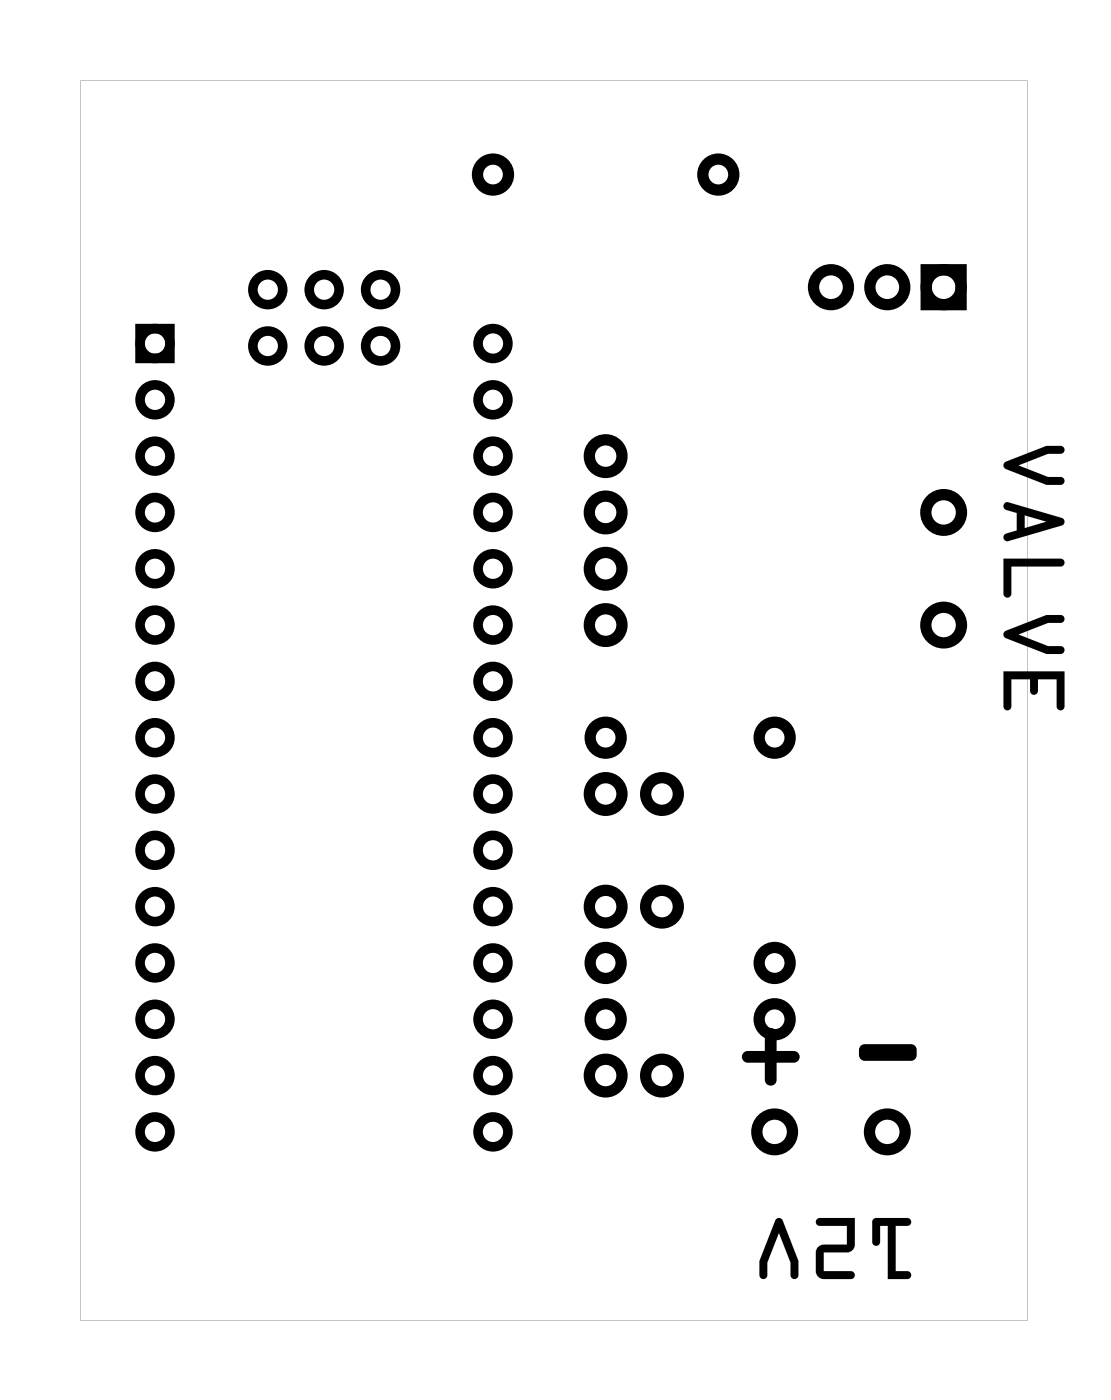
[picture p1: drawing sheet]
<svg xmlns="http://www.w3.org/2000/svg" width="50mm" height="63mm" viewBox="0 0 50 63" stroke-linecap="round" stroke-linejoin="round" font-family="sans-serif">
<g fill="#000">
<path d="M34.6 46.4h.3l.1 .1v.9h.8a.26 .26 0 0 1 .3 .3 .26 .26 0 0 1-.3 .2h-.8v.8a.26 .26 0 0 1-.2 .3 .26 .26 0 0 1-.3-.3v-.8h-.8a.26 .26 0 0 1-.2-.2 .26 .26 0 0 1 .2-.3h.8v-.8zM38.8 47.2l.2-.1h2.1a.39 .39 0 0 1 .2 .4 .39 .39 0 0 1-.2 .3h-2.2l-.2-.2z"/>
<path d="M3.6 3.6h42.7v56h-42.7zM3.6 3.6v56h42.7v-56z"/>
<path d="M45.3 20.9l1.9-.8h.6a.18 .18 0 0 1 .2 .2 .18 .18 0 0 1-.2 .2h-.5l-1.4 .5 1.4 .5h.5a.18 .18 0 0 1 .2 .2 .18 .18 0 0 1-.2 .2h-.6l-1.8-.7-.1-.1zM45.3 22.7l.1-.1 2.5 .8a.18 .18 0 0 1 .1 .1 .18 .18 0 0 1-.1 .2l-2.5 .7a.18 .18 0 0 1-.2-.1 .18 .18 0 0 1 .2-.2l.4-.2v-.8l-.5-.1-.1-.2zM46.2 23.2v.6l1-.3zM45.2 25.2h2.6a.18 .18 0 0 1 .2 .2 .18 .18 0 0 1-.2 .2h-2.2v1.2a.18 .18 0 0 1-.2 .2 .18 .18 0 0 1-.2-.2zM45.3 28.5l1.9-.8h.6a.18 .18 0 0 1 .2 .2 .18 .18 0 0 1-.2 .2h-.5l-1.4 .5 1.4 .5h.5a.18 .18 0 0 1 .2 .2 .18 .18 0 0 1-.2 .2h-.6l-1.8-.7-.1-.1zM45.2 30.3h2.8v1.6a.18 .18 0 0 1-.2 .1 .18 .18 0 0 1-.2-.1v-1.3h-.8v.6a.18 .18 0 0 1-.2 .1 .18 .18 0 0 1-.2-.1v-.6h-.8v1.3a.18 .18 0 0 1-.2 .1 .18 .18 0 0 1-.2-.1z"/>
<path d="M45.3 20.9l1.9-.8h.6a.18 .18 0 0 1 .2 .2 .18 .18 0 0 1-.2 .2h-.5l-1.4 .5 1.4 .5h.5a.18 .18 0 0 1 .2 .2 .18 .18 0 0 1-.2 .2h-.6l-1.8-.7-.1-.1zM45.3 20.9v.2l.1 .1 1.8 .7h.6a.18 .18 0 0 0 .2-.2 .18 .18 0 0 0-.2-.2h-.5l-1.4-.5 1.4-.5h.5a.18 .18 0 0 0 .2-.2 .18 .18 0 0 0-.2-.2h-.6zM45.3 22.7l.1-.1 2.5 .8a.18 .18 0 0 1 .1 .1 .18 .18 0 0 1-.1 .2l-2.5 .7a.18 .18 0 0 1-.2-.1 .18 .18 0 0 1 .2-.2l.4-.2v-.8l-.5-.1-.1-.2zM45.3 22.7l-.1 .1 .1 .2 .5 .1v.8l-.4 .2a.18 .18 0 0 0-.2 .2 .18 .18 0 0 0 .2 .1l2.5-.7a.18 .18 0 0 0 .1-.2 .18 .18 0 0 0-.1-.1l-2.5-.8zM46.2 23.2v.6l1-.3zM46.2 23.2l1 .3-1 .3zM45.2 25.2h2.6a.18 .18 0 0 1 .2 .2 .18 .18 0 0 1-.2 .2h-2.2v1.2a.18 .18 0 0 1-.2 .2 .18 .18 0 0 1-.2-.2zM45.2 25.2v1.6a.18 .18 0 0 0 .2 .2 .18 .18 0 0 0 .2-.2v-1.2h2.2a.18 .18 0 0 0 .2-.2 .18 .18 0 0 0-.2-.2zM45.3 28.5l1.9-.8h.6a.18 .18 0 0 1 .2 .2 .18 .18 0 0 1-.2 .2h-.5l-1.4 .5 1.4 .5h.5a.18 .18 0 0 1 .2 .2 .18 .18 0 0 1-.2 .2h-.6l-1.8-.7-.1-.1zM45.3 28.5v.2l.1 .1 1.8 .7h.6a.18 .18 0 0 0 .2-.2 .18 .18 0 0 0-.2-.2h-.5l-1.4-.5 1.4-.5h.5a.18 .18 0 0 0 .2-.2 .18 .18 0 0 0-.2-.2h-.6zM45.2 30.3h2.8v1.6a.18 .18 0 0 1-.2 .1 .18 .18 0 0 1-.2-.1v-1.3h-.8v.6a.18 .18 0 0 1-.2 .1 .18 .18 0 0 1-.2-.1v-.6h-.8v1.3a.18 .18 0 0 1-.2 .1 .18 .18 0 0 1-.2-.1zM45.2 30.3v1.6a.18 .18 0 0 0 .2 .1 .18 .18 0 0 0 .2-.1v-1.3h.8v.6a.18 .18 0 0 0 .2 .1 .18 .18 0 0 0 .2-.1v-.6h.8v1.3a.18 .18 0 0 0 .2 .1 .18 .18 0 0 0 .2-.1v-1.6z"/>
<path d="M34.6 46.4h.3l.1 .1v.9h.8a.26 .26 0 0 1 .3 .3 .26 .26 0 0 1-.3 .2h-.8v.8a.26 .26 0 0 1-.2 .3 .26 .26 0 0 1-.3-.3v-.8h-.8a.26 .26 0 0 1-.2-.2 .26 .26 0 0 1 .2-.3h.8v-.8zM34.6 46.4l-.1 .2v.8h-.8a.26 .26 0 0 0-.2 .3 .26 .26 0 0 0 .2 .2h.8v.8a.26 .26 0 0 0 .3 .3 .26 .26 0 0 0 .2-.3v-.8h.8a.26 .26 0 0 0 .3-.2 .26 .26 0 0 0-.3-.3h-.8v-.9l-.1-.1z"/>
<path d="M39.4 55l1.5-.1a.18 .18 0 0 1 .2 .2 .18 .18 0 0 1-.2 .2h-.5v2h.5a.18 .18 0 0 1 .2 .2 .18 .18 0 0 1-.2 .2h-.9v-2.4h-.3v.7a.18 .18 0 0 1-.2 .2 .18 .18 0 0 1-.2-.2zM36.8 55l1.7-.1v1.2a.36 .36 0 0 1-.3 .4h-1.1v.8h1.3a.18 .18 0 0 1 .1 .2 .18 .18 0 0 1-.1 .2h-1.3a.37 .37 0 0 1-.3-.4v-.8a.36 .36 0 0 1 .3-.4h1.1v-.8h-1.3l-.1-.1zM35 55h.2l.1 .1 .7 1.8v.6a.18 .18 0 0 1-.2 .2 .18 .18 0 0 1-.2-.2v-.6l-.5-1.3-.5 1.3v.6a.18 .18 0 0 1-.2 .2 .18 .18 0 0 1-.2-.2v-.6z"/>
<path d="M39.4 55l1.5-.1a.18 .18 0 0 1 .2 .2 .18 .18 0 0 1-.2 .2h-.5v2h.5a.18 .18 0 0 1 .2 .2 .18 .18 0 0 1-.2 .2h-.9v-2.4h-.3v.7a.18 .18 0 0 1-.2 .2 .18 .18 0 0 1-.2-.2zM39.4 55l-.1 1a.18 .18 0 0 0 .2 .2 .18 .18 0 0 0 .2-.2v-.7h.3v2.4h.9a.18 .18 0 0 0 .2-.2 .18 .18 0 0 0-.2-.2h-.5v-2h.5a.18 .18 0 0 0 .2-.2 .18 .18 0 0 0-.2-.2zM36.8 55l1.7-.1v1.2a.36 .36 0 0 1-.3 .4h-1.1v.8h1.3a.18 .18 0 0 1 .1 .2 .18 .18 0 0 1-.1 .2h-1.3a.37 .37 0 0 1-.3-.4v-.8a.36 .36 0 0 1 .3-.4h1.1v-.8h-1.3l-.1-.1zM36.8 55v.2l.1 .1h1.3v.8h-1.1a.36 .36 0 0 0-.3 .4v.8a.36 .36 0 0 0 .3 .4h1.3a.18 .18 0 0 0 .1-.2 .18 .18 0 0 0-.1-.2h-1.3v-.8h1.1a.36 .36 0 0 0 .3-.4v-1.2zM35 55h.2l.1 .1 .7 1.8v.6a.18 .18 0 0 1-.2 .2 .18 .18 0 0 1-.2-.2v-.6l-.5-1.3-.5 1.3v.6a.18 .18 0 0 1-.2 .2 .18 .18 0 0 1-.2-.2v-.6zM35 55l-.8 1.9v.6a.18 .18 0 0 0 .2 .2 .18 .18 0 0 0 .2-.2v-.6l.5-1.3 .5 1.3v.6a.18 .18 0 0 0 .2 .2 .18 .18 0 0 0 .2-.2v-.6l-.7-1.8-.1-.1z"/>
<path d="M38.8 47.2l.2-.1h2.1a.4 .4 0 0 1 .2 .4 .4 .4 0 0 1-.2 .4l-2.2-.1-.2-.2zM38.8 47.2l-.1 .4 .2 .2h2.2a.39 .39 0 0 0 .2-.3 .39 .39 0 0 0-.2-.4h-2.1z"/>
</g>
<g fill="none" stroke="#000" stroke-width=".43">
<path d="M6.3 14.8h1.4v1.4h-1.4z"/>
<circle cx="7" cy="15.5" r=".67"/>
<circle cx="7" cy="18" r=".67"/>
<circle cx="12.1" cy="15.6" r=".67"/>
<circle cx="12.1" cy="13.1" r=".67"/>
<circle cx="14.6" cy="15.6" r=".67"/>
<circle cx="14.6" cy="13.1" r=".67"/>
<circle cx="17.2" cy="15.6" r=".67"/>
<circle cx="17.2" cy="13.1" r=".67"/>
<circle cx="22.2" cy="15.5" r=".67"/>
<circle cx="22.2" cy="18" r=".67"/>
<circle cx="7" cy="35.8" r=".67"/>
<circle cx="7" cy="38.4" r=".67"/>
<circle cx="7" cy="33.3" r=".67"/>
<circle cx="7" cy="23.1" r=".67"/>
<circle cx="7" cy="30.7" r=".67"/>
<circle cx="7" cy="28.2" r=".67"/>
<circle cx="7" cy="25.7" r=".67"/>
<circle cx="7" cy="20.6" r=".67"/>
<circle cx="22.2" cy="35.8" r=".67"/>
<circle cx="22.2" cy="38.4" r=".67"/>
<circle cx="22.2" cy="33.3" r=".67"/>
<circle cx="22.2" cy="23.1" r=".67"/>
<circle cx="22.2" cy="30.7" r=".67"/>
<circle cx="22.2" cy="25.7" r=".67"/>
<circle cx="22.2" cy="28.2" r=".67"/>
<circle cx="22.2" cy="20.6" r=".67"/>
<circle cx="7" cy="43.4" r=".67"/>
<circle cx="7" cy="40.9" r=".67"/>
<circle cx="7" cy="46" r=".67"/>
<circle cx="7" cy="48.5" r=".67"/>
<circle cx="7" cy="51.1" r=".67"/>
<circle cx="22.2" cy="40.9" r=".67"/>
<circle cx="22.2" cy="48.5" r=".67"/>
<circle cx="22.2" cy="46" r=".67"/>
<circle cx="22.2" cy="51.1" r=".67"/>
<circle cx="22.2" cy="43.4" r=".67"/>
</g>
<g fill="none" stroke="#000" stroke-width=".51">
<path d="M41.8 12.2h1.5v1.5h-1.5z"/>
<circle cx="22.2" cy="7.9" r=".7"/>
<circle cx="32.4" cy="7.9" r=".7"/>
<circle cx="37.5" cy="13" r=".79"/>
<circle cx="40" cy="13" r=".79"/>
<circle cx="42.5" cy="13" r=".79"/>
<circle cx="27.3" cy="35.8" r=".74"/>
<circle cx="27.3" cy="23.1" r=".74"/>
<circle cx="27.3" cy="20.6" r=".74"/>
<circle cx="27.3" cy="28.2" r=".74"/>
<circle cx="27.3" cy="25.7" r=".74"/>
<circle cx="27.3" cy="33.3" r=".7"/>
<circle cx="29.8" cy="35.8" r=".74"/>
<circle cx="34.9" cy="33.3" r=".7"/>
<circle cx="42.5" cy="23.1" r=".8"/>
<circle cx="42.5" cy="28.2" r=".8"/>
<circle cx="27.3" cy="40.9" r=".74"/>
<circle cx="27.3" cy="48.5" r=".74"/>
<circle cx="27.3" cy="46" r=".7"/>
<circle cx="27.3" cy="43.4" r=".7"/>
<circle cx="29.8" cy="48.5" r=".74"/>
<circle cx="29.8" cy="40.9" r=".74"/>
<circle cx="34.9" cy="46" r=".7"/>
<circle cx="34.9" cy="43.4" r=".7"/>
<circle cx="34.9" cy="51.1" r=".8"/>
<circle cx="40" cy="51.1" r=".8"/>
</g>
</svg>
